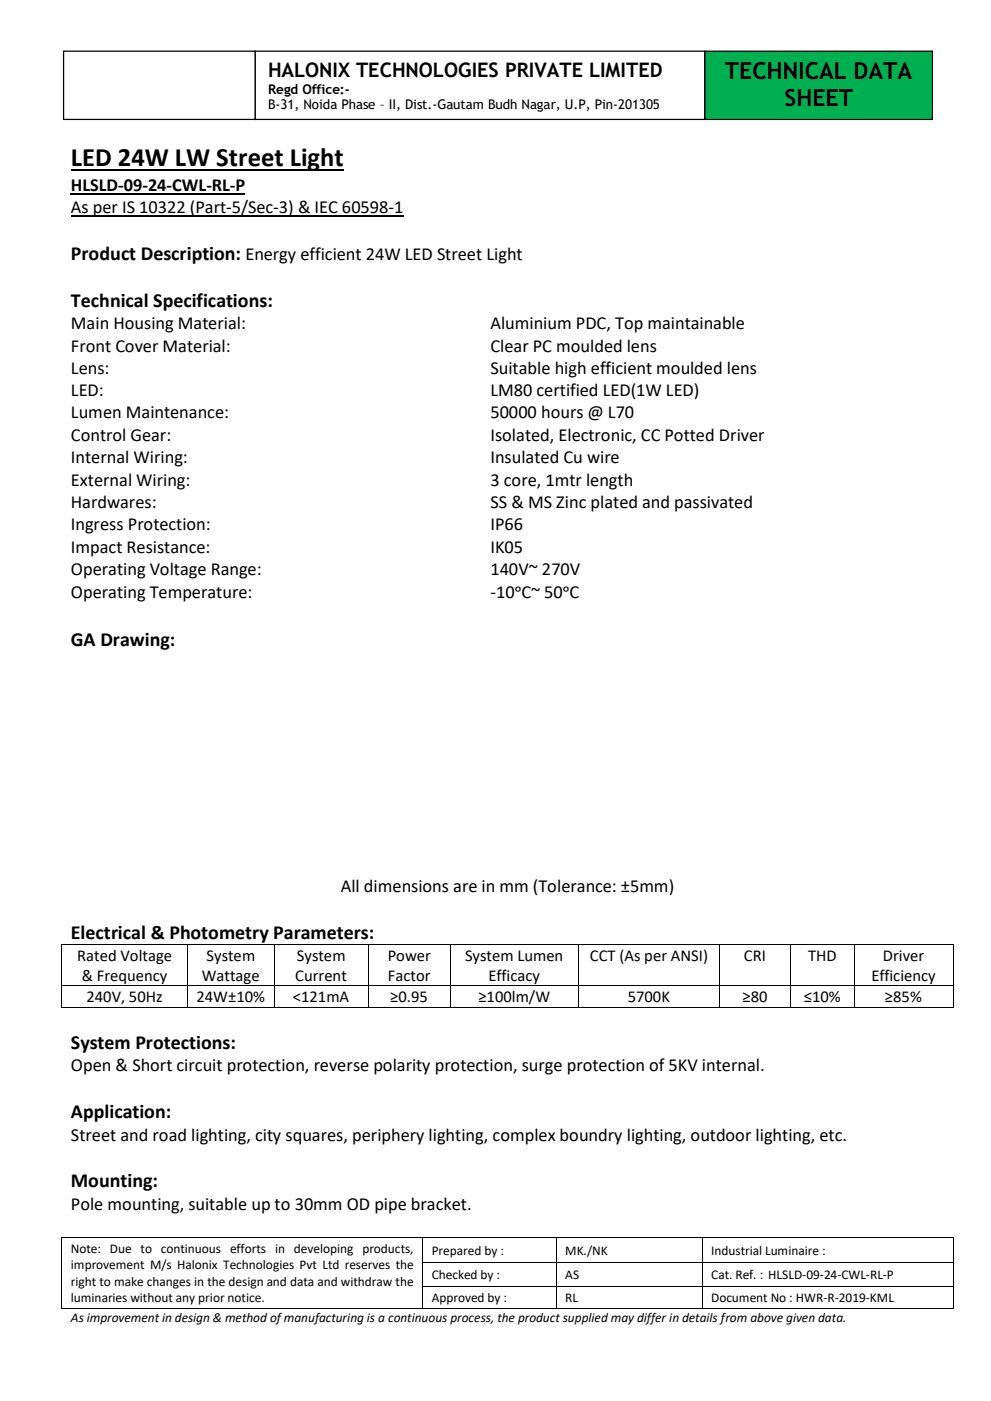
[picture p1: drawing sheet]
<svg xmlns="http://www.w3.org/2000/svg" width="210mm" height="297mm" viewBox="0 0 210 297" stroke-linecap="round" stroke-linejoin="round" font-family="sans-serif">
<defs><g id="words">
<text font-size="5.6" x="15" y="35.3">LED 24W LW Street Light</text>
<g font-size="5">
<text x="153.7" y="16.7">TECHNICAL DATA</text>
<text x="166.3" y="22.4">SHEET</text>
</g>
<g font-size="4.2">
<text x="56.8" y="16.3">HALONIX TECHNOLOGIES PRIVATE LIMITED</text>
<text x="15" y="55.1">Product Description: Energy efficient 24W LED Street Light</text>
<text x="15" y="65">Technical Specifications:</text>
<text x="15" y="136.9">GA Drawing:</text>
<text x="15" y="198.9">Electrical &amp; Photometry Parameters:</text>
<text x="15" y="222.3">System Protections:</text>
<text x="15" y="236.9">Application:</text>
<text x="15" y="251.6">Mounting:</text>
</g>
<g font-size="3.9">
<text x="15" y="40.5">HLSLD-09-24-CWL-RL-P</text>
<text x="15" y="45.2">As per IS 10322 (Part-5/Sec-3) &amp; IEC 60598-1</text>
<text x="15" y="69.8">Main Housing Material:</text>
<text x="104" y="69.8">Aluminium PDC, Top maintainable</text>
<text x="15" y="74.5">Front Cover Material:</text>
<text x="104" y="74.5">Clear PC moulded lens</text>
<text x="15" y="79.3">Lens:</text>
<text x="15" y="84">LED:</text>
<text x="104" y="79.3">Suitable high efficient moulded lens</text>
<text x="104" y="84">LM80 certified LED(1W LED)</text>
<text x="15" y="88.7">Lumen Maintenance:</text>
<text x="104" y="88.7">50000 hours @ L70</text>
<text x="15" y="93.4">Control Gear:</text>
<text x="104" y="93.4">Isolated, Electronic, CC Potted Driver</text>
<text x="15" y="98.2">Internal Wiring:</text>
<text x="104" y="98.2">Insulated Cu wire</text>
<text x="15" y="102.9">External Wiring:</text>
<text x="15" y="107.7">Hardwares:</text>
<text x="104" y="102.9">3 core, 1mtr length</text>
<text x="104" y="107.7">SS &amp; MS Zinc plated and passivated</text>
<text x="15" y="112.4">Ingress Protection:</text>
<text x="104" y="112.4">IP66</text>
<text x="15" y="117.2">Impact Resistance:</text>
<text x="104" y="117.2">IK05</text>
<text x="15" y="121.9">Operating Voltage Range:</text>
<text x="104" y="121.9">140V~ 270V</text>
<text x="15" y="126.6">Operating Temperature:</text>
<text x="104" y="126.6">-10ᵒC~ 50ᵒC</text>
<text x="72.2" y="189.1">All dimensions are in mm (Tolerance: ±5mm)</text>
<text x="15" y="227.1">Open &amp; Short circuit protection, reverse polarity protection, surge protection of 5KV internal.</text>
<text x="15" y="241.7">Street and road lighting, city squares, periphery lighting, complex boundry lighting, outdoor lighting, etc.</text>
<text x="15" y="256.4">Pole mounting, suitable up to 30mm OD pipe bracket.</text>
</g>
<g font-size="3.5">
<text x="16.4" y="203.6">Rated Voltage</text>
<text x="43.8" y="203.6">System</text>
<text x="62.9" y="203.6">System</text>
<text x="82.2" y="203.6">Power</text>
<text x="98.6" y="203.6">System Lumen</text>
<text x="125" y="203.6">CCT (As per ANSI)</text>
<text x="157.7" y="203.6">CRI</text>
<text x="171.3" y="203.6">THD</text>
<text x="187.2" y="203.6">Driver</text>
<text x="17.3" y="207.9">&amp; Frequency</text>
<text x="42.8" y="207.9">Wattage</text>
<text x="62.6" y="207.9">Current</text>
<text x="82.2" y="207.9">Factor</text>
<text x="103.5" y="207.9">Efficacy</text>
<text x="184.7" y="207.9">Efficiency</text>
<text x="18.3" y="212.4">240V, 50Hz</text>
<text x="41.7" y="212.4">24W±10%</text>
<text x="62.1" y="212.4">&lt;121mA</text>
<text x="82.7" y="212.4">≥0.95</text>
<text x="101.4" y="212.4">≥100lm/W</text>
<text x="133.1" y="212.4">5700K</text>
<text x="157.4" y="212.4">≥80</text>
<text x="170.4" y="212.4">≤10%</text>
<text x="187.6" y="212.4">≥85%</text>
</g>
<g font-size="2.8">
<text x="56.8" y="19.9">Regd Office:-</text>
<text x="56.8" y="23.2">B-31, Noida Phase – II, Dist.-Gautam Budh Nagar, U.P, Pin-201305</text>
<text x="15" y="265.6">Note: Due to continuous efforts in developing products,</text>
<text x="15" y="269">improvement M/s Halonix Technologies Pvt Ltd reserves the</text>
<text x="91.5" y="265.9">Prepared by :</text>
<text x="119.8" y="265.9">MK./NK</text>
<text x="150.7" y="265.9">Industrial Luminaire :</text>
<text x="15" y="272.5">right to make changes in the design and data and withdraw the</text>
<text x="15" y="275.9">luminaries without any prior notice.</text>
<text x="91.5" y="271.1">Checked by :</text>
<text x="91.5" y="275.9">Approved by :</text>
<text x="119.8" y="271.1">AS</text>
<text x="119.8" y="275.9">RL</text>
<text x="150.7" y="271.1">Cat. Ref. : HLSLD-09-24-CWL-RL-P</text>
<text x="150.7" y="275.9">Document No : HWR-R-2019-KML</text>
<text x="15" y="280.1">As improvement in design &amp; method of manufacturing is a continuous process, the product supplied may differ in details from above given data.</text>
</g>
</g></defs>
<path d="M15 36.1h57.9" fill="none" stroke="#000" stroke-width=".38"/>
<path d="M15 41h37M15 45.8h70.5" fill="none" stroke="#000" stroke-width=".25"/>
<g fill="#000">
<path d="M13 200h.2v.2h-.2z" fill-rule="evenodd"/>
<path d="M13 200h.2v.2h-.2z" fill-rule="evenodd"/>
<path d="M13 208.9h.2v.1h-.2z" fill-rule="evenodd"/>
<path d="M13 213.4h.2v.1h-.2z" fill-rule="evenodd"/>
<path d="M13 213.4h.2v.1h-.2z" fill-rule="evenodd"/>
<path d="M39.7 200h.1v.2h-.1z" fill-rule="evenodd"/>
<path d="M39.7 208.9h.1v.1h-.1z" fill-rule="evenodd"/>
<path d="M39.7 213.4h.1v.1h-.1z" fill-rule="evenodd"/>
<path d="M58 200h.2v.2h-.2z" fill-rule="evenodd"/>
<path d="M58 208.9h.2v.1h-.2z" fill-rule="evenodd"/>
<path d="M58 213.4h.2v.1h-.2z" fill-rule="evenodd"/>
<path d="M78 200h.2v.2h-.2z" fill-rule="evenodd"/>
<path d="M78 208.9h.2v.1h-.2z" fill-rule="evenodd"/>
<path d="M78 213.4h.2v.1h-.2z" fill-rule="evenodd"/>
<path d="M95.4 200h.2v.2h-.2z" fill-rule="evenodd"/>
<path d="M95.4 208.9h.2v.1h-.2z" fill-rule="evenodd"/>
<path d="M95.4 213.4h.2v.1h-.2z" fill-rule="evenodd"/>
<path d="M122.5 200h.2v.2h-.2z" fill-rule="evenodd"/>
<path d="M122.5 208.9h.2v.1h-.2z" fill-rule="evenodd"/>
<path d="M122.5 213.4h.2v.1h-.2z" fill-rule="evenodd"/>
<path d="M152.5 200h.2v.2h-.2z" fill-rule="evenodd"/>
<path d="M152.5 208.9h.2v.1h-.2z" fill-rule="evenodd"/>
<path d="M152.5 213.4h.2v.1h-.2z" fill-rule="evenodd"/>
<path d="M167.5 200h.2v.2h-.2z" fill-rule="evenodd"/>
<path d="M167.5 208.9h.2v.1h-.2z" fill-rule="evenodd"/>
<path d="M167.5 213.4h.2v.1h-.2z" fill-rule="evenodd"/>
<path d="M181 200h.2v.2h-.2z" fill-rule="evenodd"/>
<path d="M181 208.9h.2v.1h-.2z" fill-rule="evenodd"/>
<path d="M181 213.4h.2v.1h-.2z" fill-rule="evenodd"/>
<path d="M201.9 200h.2v.2h-.2z" fill-rule="evenodd"/>
<path d="M201.9 200h.2v.2h-.2z" fill-rule="evenodd"/>
<path d="M201.9 208.9h.2v.1h-.2z" fill-rule="evenodd"/>
<path d="M201.9 213.4h.2v.1h-.2z" fill-rule="evenodd"/>
<path d="M201.9 213.4h.2v.1h-.2z" fill-rule="evenodd"/>
<path d="M13 262.2h.2v.2h-.2z" fill-rule="evenodd"/>
<path d="M13 262.2h.2v.2h-.2z" fill-rule="evenodd"/>
<path d="M13 267.6h.2v.1h-.2z" fill-rule="evenodd"/>
<path d="M13 272.5h.2v.2h-.2z" fill-rule="evenodd"/>
<path d="M13 277.3h.2v.2h-.2z" fill-rule="evenodd"/>
<path d="M13 277.3h.2v.2h-.2z" fill-rule="evenodd"/>
<path d="M89.6 262.2h.1v.2h-.1z" fill-rule="evenodd"/>
<path d="M89.6 267.6h.1v.1h-.1z" fill-rule="evenodd"/>
<path d="M89.6 272.5h.1v.2h-.1z" fill-rule="evenodd"/>
<path d="M89.6 277.3h.1v.2h-.1z" fill-rule="evenodd"/>
<path d="M117.9 262.2h.2v.2h-.2z" fill-rule="evenodd"/>
<path d="M117.9 267.6h.2v.1h-.2z" fill-rule="evenodd"/>
<path d="M117.9 272.5h.2v.2h-.2z" fill-rule="evenodd"/>
<path d="M117.9 277.3h.2v.2h-.2z" fill-rule="evenodd"/>
<path d="M148.8 262.2h.1v.2h-.1z" fill-rule="evenodd"/>
<path d="M148.8 267.6h.1v.1h-.1z" fill-rule="evenodd"/>
<path d="M148.8 272.5h.1v.2h-.1z" fill-rule="evenodd"/>
<path d="M148.8 277.3h.1v.2h-.1z" fill-rule="evenodd"/>
<path d="M201.9 262.2h.2v.2h-.2z" fill-rule="evenodd"/>
<path d="M201.9 262.2h.2v.2h-.2z" fill-rule="evenodd"/>
<path d="M201.9 267.6h.2v.1h-.2z" fill-rule="evenodd"/>
<path d="M201.9 272.5h.2v.2h-.2z" fill-rule="evenodd"/>
<path d="M201.9 277.3h.2v.2h-.2z" fill-rule="evenodd"/>
<path d="M201.9 277.3h.2v.2h-.2z" fill-rule="evenodd"/>
</g>
<g fill="none" stroke="#000" stroke-width=".21">
<path d="M13.1 200.2v8.7M13.1 209v4.4M13.2 200.1h26.5M13.2 208.9h26.5M13.2 213.4h26.5M39.8 200.2v8.7M39.8 209v4.4M39.8 200.1h18.2M39.8 208.9h18.2M39.8 213.4h18.2M58.1 200.2v8.7M58.1 209v4.4"/>
<path d="M58.2 200.1h19.8M58.2 208.9h19.8M58.2 213.4h19.8M78.1 200.2v8.7M78.1 209v4.4M78.2 200.1h17.2M78.2 208.9h17.2M78.2 213.4h17.2M95.5 200.2v8.7M95.5 209v4.4M95.6 200.1h26.9M95.6 208.9h26.9"/>
<path d="M95.6 213.4h26.9M122.6 200.2v8.7M122.6 209v4.4M122.7 200.1h29.8M122.7 208.9h29.8M122.7 213.4h29.8M152.6 200.2v8.7M152.6 209v4.4M152.7 200.1h14.8M152.7 208.9h14.8M152.7 213.4h14.8M167.6 200.2v8.7"/>
<path d="M167.6 209v4.4M167.7 200.1h13.3M167.7 208.9h13.3M167.7 213.4h13.3M181.1 200.2v8.7M181.1 209v4.4M181.2 200.1h20.7M181.2 208.9h20.7M181.2 213.4h20.7M202 200.2v8.7M202 209v4.4M13.1 262.4v5.2"/>
<path d="M13.1 267.7v4.8M13.1 272.7v4.6M13.2 262.3h76.4M13.2 277.4h76.4M89.6 262.4v5.2M89.6 267.7v4.8M89.6 272.7v4.6M89.7 262.3h28.2M89.7 267.7h28.2M89.7 272.6h28.2M89.7 277.4h28.2M118 262.4v5.2"/>
<path d="M118 267.7v4.8M118 272.7v4.6M118.1 262.3h30.7M118.1 267.7h30.7M118.1 272.6h30.7M118.1 277.4h30.7M148.8 262.4v5.2M148.8 267.7v4.8M148.8 272.7v4.6M148.9 262.3h53M148.9 267.7h53M148.9 272.6h53"/>
<path d="M148.9 277.4h53M202 262.4v5.2M202 267.7v4.8M202 272.7v4.6"/>
</g>
<path d="M149.4 10.8h48.2v14.5h-48.2z" fill-rule="evenodd" fill="#00b050"/>
<path d="M149.4 10.8h48.2v14.5h-48.2z" fill="none" stroke="#000" stroke-width=".26"/>
<path d="M13.5 10.8h40.6v14.5h-40.6z" fill-rule="evenodd" fill="#fff"/>
<path d="M13.5 10.8h40.6v14.5h-40.6z" fill="none" stroke="#000" stroke-width=".26"/>
<path d="M54.1 10.8h95.3v14.5h-95.3z" fill-rule="evenodd" fill="#fff"/>
<path d="M54.1 10.8h95.3v14.5h-95.3z" fill="none" stroke="#000" stroke-width=".26"/>
<use href="#words"/>
</svg>
